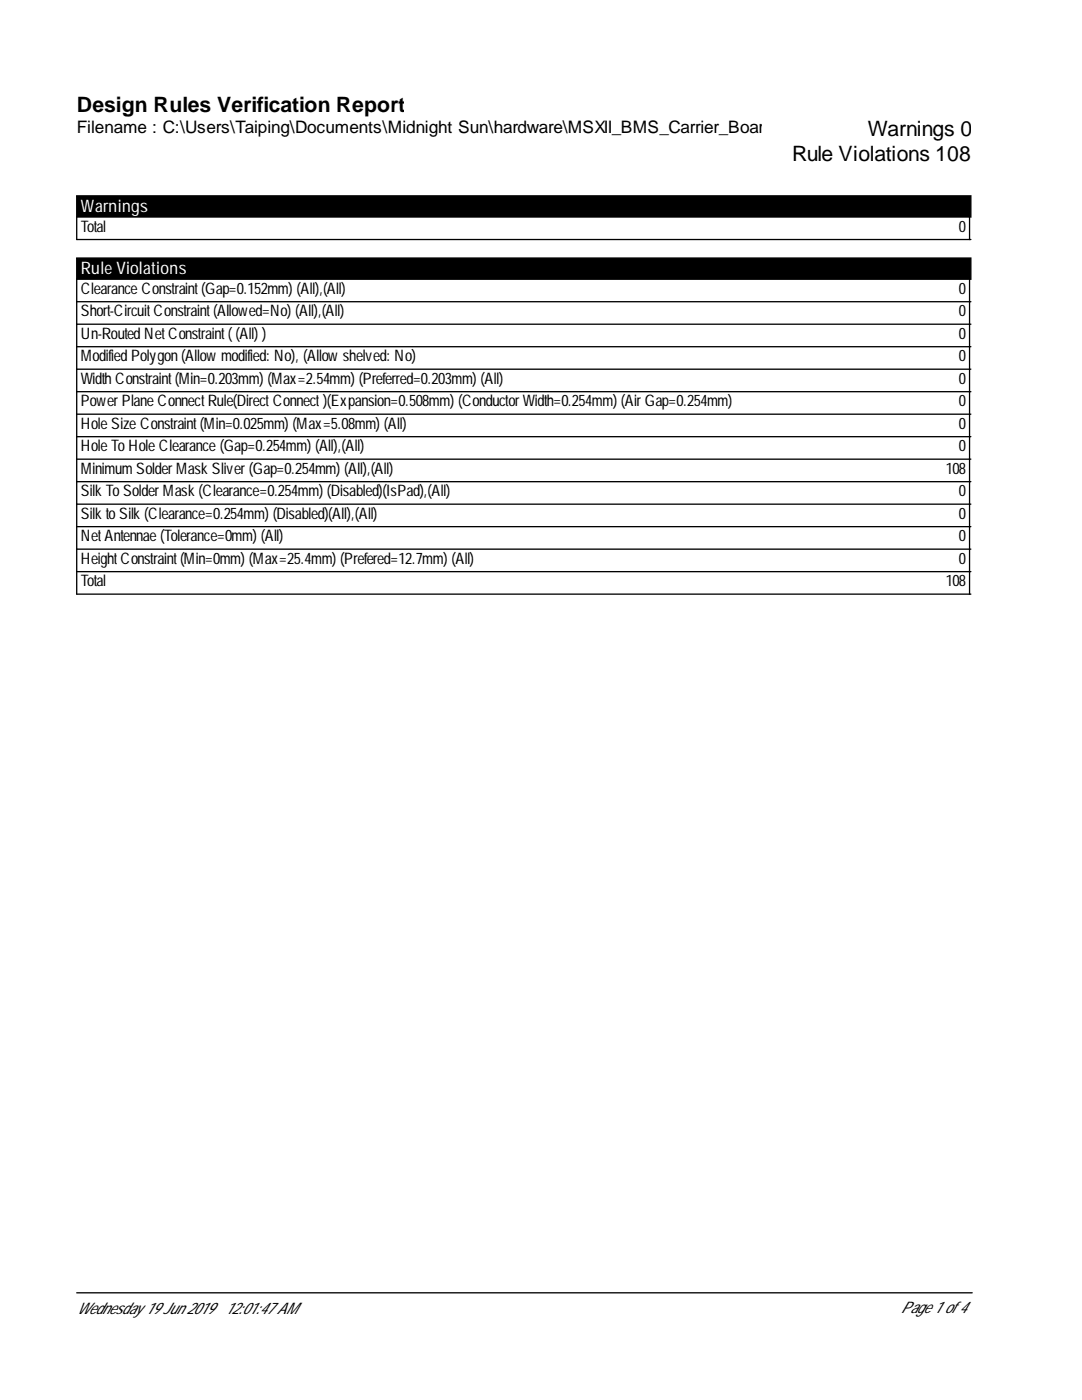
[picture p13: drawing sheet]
<svg xmlns="http://www.w3.org/2000/svg" width="216mm" height="279mm" viewBox="0 0 216 279" stroke-linecap="round" stroke-linejoin="round" font-family="sans-serif">
<defs><g id="words">
<g font-size="4.2">
<text x="15.3" y="22.3">Design Rules Verification Report</text>
<text x="173.1" y="27.1">Warnings 0</text>
<text x="158.1" y="32.1">Rule Violations 108</text>
</g>
<text font-size="3.4" x="15.3" y="26.6">Filename : C:\Users\Taiping\Documents\Midnight Sun\hardware\MSXII_BMS_Carrier_Boar</text>
<g font-size="3.4" fill="#fff">
<text x="16.1" y="42.3">Warnings</text>
<text x="16.1" y="54.7">Rule Violations</text>
</g>
<g font-size="3.2">
<text x="16.1" y="46.2">Total</text>
<text x="191.4" y="46.2">0</text>
<text x="16.1" y="58.6">Clearance Constraint(Gap=0.152mm) (All),(All)</text>
<text x="191.4" y="58.6">0</text>
<text x="16.1" y="63.1">Short-CircuitConstraint(Allowed=No) (All),(All)</text>
<text x="191.4" y="63.1">0</text>
<text x="16.1" y="67.6">Un-Routed NetConstraint( (All) )</text>
<text x="191.4" y="67.6">0</text>
<text x="16.1" y="72.1">Modified Polygon (Allow modified: No), (Allow shelved: No)</text>
<text x="16.1" y="76.6">Width Constraint(Min=0.203mm) (Max=2.54mm) (Preferred=0.203mm) (All)</text>
<text x="191.4" y="72.1">0</text>
<text x="191.4" y="76.6">0</text>
<text x="16.1" y="81.1">Power Plane Connect Rule(Direct Connect )(Expansion=0.508mm) (Conductor Width=0.254mm) (Air Gap=0.254mm)</text>
<text x="191.4" y="81.1">0</text>
<text x="16.1" y="85.6">Hole Size Constraint(Min=0.025mm) (Max=5.08mm) (All)</text>
<text x="191.4" y="85.6">0</text>
<text x="16.1" y="90.1">Hole To Hole Clearance (Gap=0.254mm) (All),(All)</text>
<text x="16.1" y="94.6">Minimum Solder Mask Sliver (Gap=0.254mm) (All),(All)</text>
<text x="188.7" y="94.6">108</text>
<text x="191.4" y="90.1">0</text>
<text x="16.1" y="99">Silk To Solder Mask (Clearance=0.254mm) (Disabled)(IsPad),(All)</text>
<text x="191.4" y="99">0</text>
<text x="16.1" y="103.5">Silk to Silk (Clearance=0.254mm) (Disabled)(All),(All)</text>
<text x="191.4" y="103.5">0</text>
<text x="16.1" y="108">NetAntennae (Tolerance=0mm) (All)</text>
<text x="16.1" y="112.5">HeightConstraint(Min=0mm) (Max=25.4mm) (Prefered=12.7mm) (All)</text>
<text x="191.4" y="108">0</text>
<text x="191.4" y="112.5">0</text>
<text x="16.1" y="117">Total</text>
<text x="188.7" y="117">108</text>
<text x="15.3" y="262.2">Wednesday 19 Jun 2019</text>
<text x="44.9" y="262.2">12:01:47 AM</text>
<text x="179.7" y="262">Page 1 of 4</text>
</g>
</g></defs>
<path d="M15.3 39.1h178.4v4.2h-178.4zM15.3 51.5h178.4v4.2h-178.4z" fill="#000" stroke="#000" stroke-width=".26"/>
<g fill="none" stroke="#000" stroke-width=".26">
<path d="M15.3 43.3v4.5h178.4M15.3 55.7v62.9h178.4M193.5 43.3v4.5M193.5 55.7v62.9M15.3 60.2h178.4M15.3 64.7h178.4M15.3 69.2h178.4M15.3 73.7h178.4M15.3 78.2h178.4M15.3 82.7h178.4M15.3 87.1h178.4M15.3 91.6h178.4"/>
<path d="M15.3 96.1h178.4M15.3 100.6h178.4M15.3 105.1h178.4M15.3 109.6h178.4M15.3 114.1h178.4M15.3 258h178.7"/>
</g>
<use href="#words"/>
</svg>
